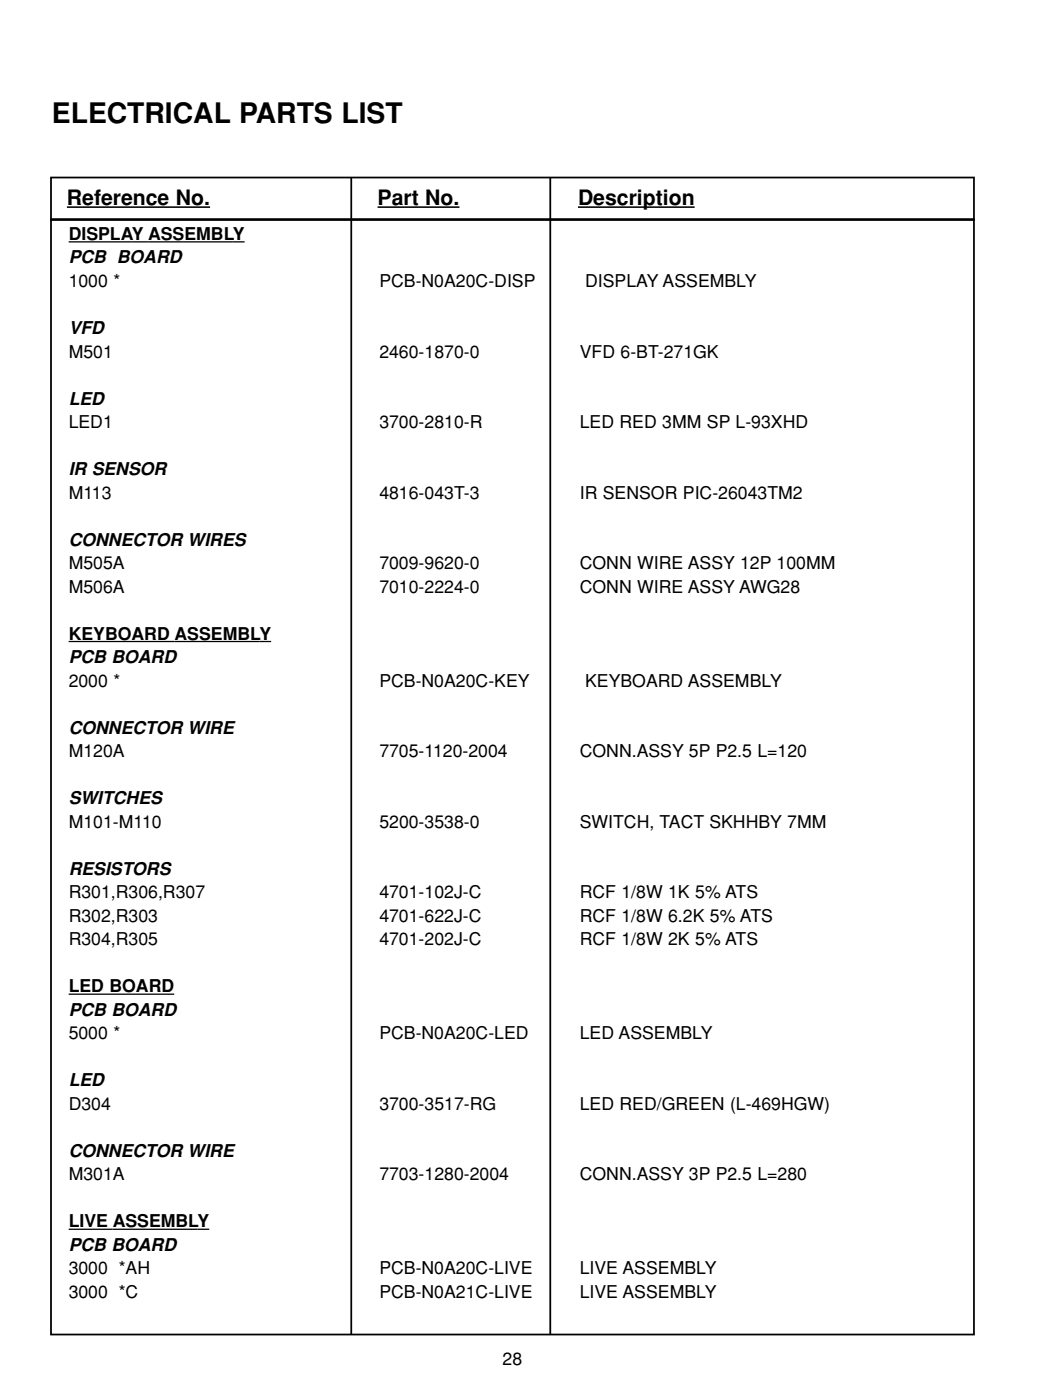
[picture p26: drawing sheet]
<svg xmlns="http://www.w3.org/2000/svg" width="210mm" height="279mm" viewBox="0 0 210 279" stroke-linecap="round" stroke-linejoin="round" font-family="sans-serif">
<defs><g id="words">
<text font-size="5.6" x="10.4" y="24.5">ELECTRICAL PARTS LIST</text>
<g font-size="4.2">
<text x="13.4" y="40.9">Reference No.</text>
<text x="75.4" y="40.9">Part No.</text>
<text x="115.4" y="40.9">Description</text>
</g>
<g font-size="3.5">
<text x="13.7" y="47.9">DISPLAY ASSEMBLY</text>
<text x="13.7" y="52.6">PCB BOARD</text>
<text x="13.7" y="57.3">1000 *</text>
<text x="75.7" y="57.3">PCB-N0A20C-DISP</text>
<text x="116.8" y="57.3">DISPLAY ASSEMBLY</text>
<text x="13.7" y="66.7">VFD</text>
<text x="13.7" y="71.4">M501</text>
<text x="75.7" y="71.4">2460-1870-0</text>
<text x="115.7" y="71.4">VFD 6-BT-271GK</text>
<text x="13.7" y="80.7">LED</text>
<text x="13.7" y="85.4">LED1</text>
<text x="75.7" y="85.4">3700-2810-R</text>
<text x="115.7" y="85.4">LED RED 3MM SP L-93XHD</text>
<text x="13.7" y="94.8">IR SENSOR</text>
<text x="13.7" y="99.5">M113</text>
<text x="75.7" y="99.5">4816-043T-3</text>
<text x="115.7" y="99.5">IR SENSOR PIC-26043TM2</text>
<text x="13.7" y="108.9">CONNECTOR WIRES</text>
<text x="13.7" y="113.6">M505A</text>
<text x="75.7" y="113.6">7009-9620-0</text>
<text x="115.7" y="113.6">CONN WIRE ASSY 12P 100MM</text>
<text x="13.7" y="118.3">M506A</text>
<text x="75.7" y="118.3">7010-2224-0</text>
<text x="115.7" y="118.3">CONN WIRE ASSY AWG28</text>
<text x="13.7" y="127.7">KEYBOARD ASSEMBLY</text>
<text x="13.7" y="132.3">PCB BOARD</text>
<text x="13.7" y="137">2000 *</text>
<text x="75.7" y="137">PCB-N0A20C-KEY</text>
<text x="116.8" y="137">KEYBOARD ASSEMBLY</text>
<text x="13.7" y="146.4">CONNECTOR WIRE</text>
<text x="13.7" y="151.1">M120A</text>
<text x="75.7" y="151.1">7705-1120-2004</text>
<text x="115.7" y="151.1">CONN.ASSY 5P P2.5 L=120</text>
<text x="13.7" y="160.5">SWITCHES</text>
<text x="13.7" y="165.2">M101-M110</text>
<text x="75.7" y="165.2">5200-3538-0</text>
<text x="115.7" y="165.2">SWITCH, TACT SKHHBY 7MM</text>
<text x="13.7" y="174.6">RESISTORS</text>
<text x="13.7" y="179.3">R301,R306,R307</text>
<text x="75.7" y="179.3">4701-102J-C</text>
<text x="115.7" y="179.3">RCF 1/8W 1K 5% ATS</text>
<text x="13.7" y="184">R302,R303</text>
<text x="75.7" y="184">4701-622J-C</text>
<text x="115.7" y="184">RCF 1/8W 6.2K 5% ATS</text>
<text x="13.7" y="188.7">R304,R305</text>
<text x="75.7" y="188.7">4701-202J-C</text>
<text x="115.7" y="188.7">RCF 1/8W 2K 5% ATS</text>
<text x="13.7" y="198">LED BOARD</text>
<text x="13.7" y="202.7">PCB BOARD</text>
<text x="13.7" y="207.4">5000 *</text>
<text x="75.7" y="207.4">PCB-N0A20C-LED</text>
<text x="115.7" y="207.4">LED ASSEMBLY</text>
<text x="13.7" y="216.8">LED</text>
<text x="13.7" y="221.5">D304</text>
<text x="75.7" y="221.5">3700-3517-RG</text>
<text x="115.7" y="221.5">LED RED/GREEN (L-469HGW)</text>
<text x="13.7" y="230.9">CONNECTOR WIRE</text>
<text x="13.7" y="235.6">M301A</text>
<text x="75.7" y="235.6">7703-1280-2004</text>
<text x="115.7" y="235.6">CONN.ASSY 3P P2.5 L=280</text>
<text x="13.7" y="245">LIVE ASSEMBLY</text>
<text x="13.7" y="249.6">PCB BOARD</text>
<text x="13.7" y="254.3">3000 *AH</text>
<text x="75.7" y="254.3">PCB-N0A20C-LIVE</text>
<text x="115.7" y="254.3">LIVE ASSEMBLY</text>
<text x="13.7" y="259">3000 *C</text>
<text x="75.7" y="259">PCB-N0A21C-LIVE</text>
<text x="115.7" y="259">LIVE ASSEMBLY</text>
<text x="100.3" y="272.3">28</text>
</g>
</g></defs>
<path d="M13.7 48.3h35.1M13.7 128h40.4M13.7 198.4h21.1M13.7 245.3h28.1" fill="none" stroke="#000" stroke-width=".26"/>
<path d="M10.2 35.4h184.2v230.9h-184.2z" fill="none" stroke="#000" stroke-width=".35"/>
<path d="M10 20h184.5v14.7h-184.5z" fill="#fff"/>
<path d="M13.4 41.3h28.5M75.4 41.3h16.3M115.4 41.3h23.2" fill="none" stroke="#000" stroke-width=".31"/>
<path d="M10 43.8h184.5" fill="none" stroke="#000" stroke-width=".53"/>
<path d="M70.1 35.3v231M109.8 35.3v231" fill="none" stroke="#000" stroke-width=".35"/>
<use href="#words"/>
</svg>
